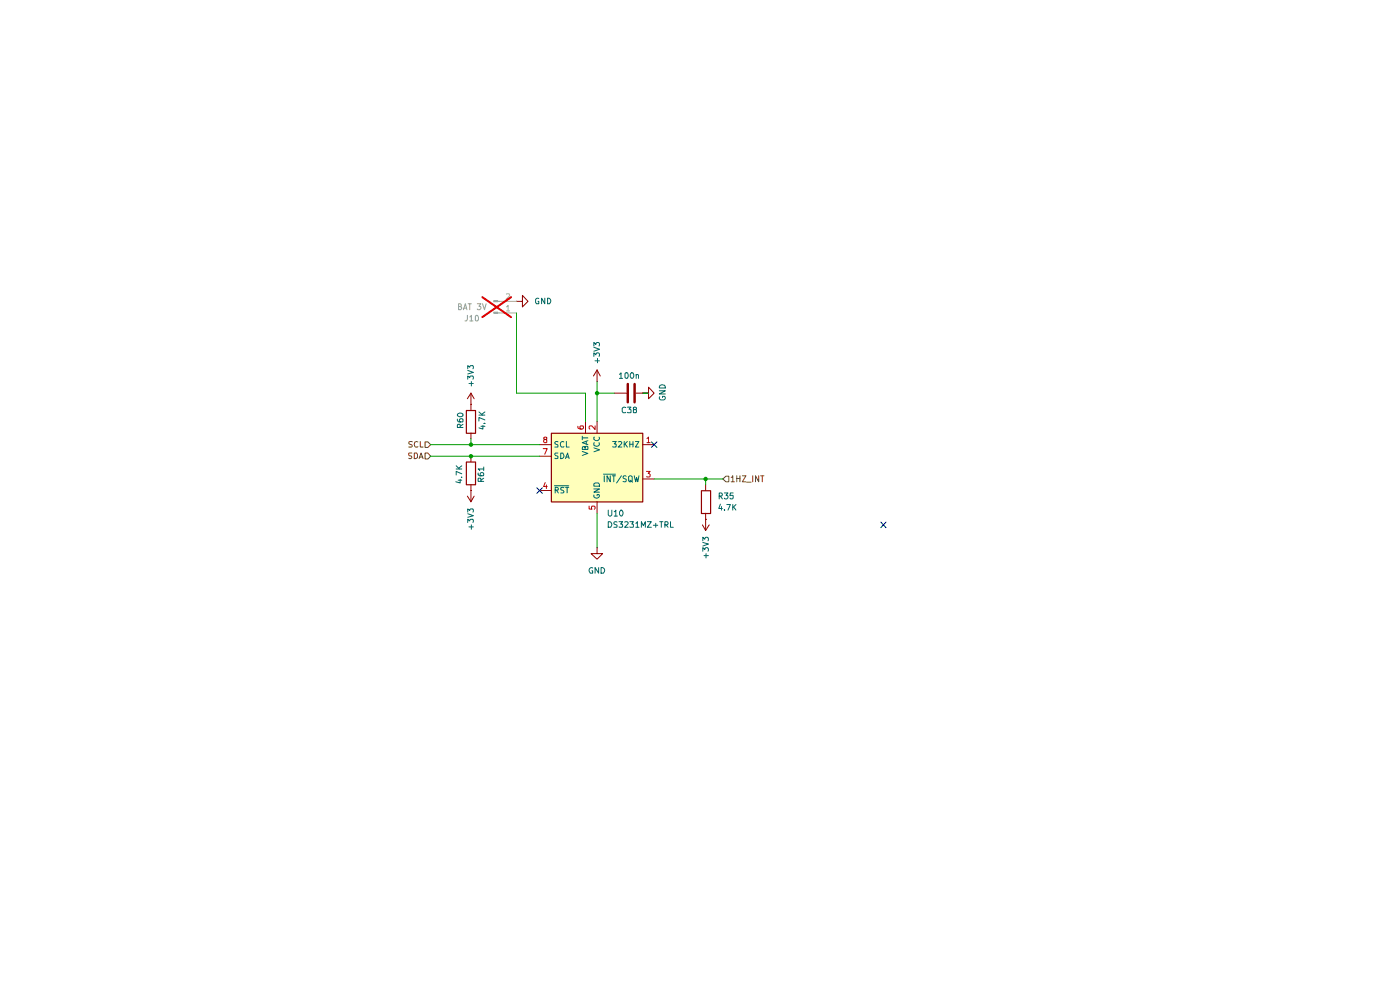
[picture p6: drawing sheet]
<svg xmlns="http://www.w3.org/2000/svg" width="297mm" height="210mm" viewBox="0 0 297 210" stroke-linecap="round" stroke-linejoin="round" font-family="sans-serif">
<path d="M117 91.9h19.4v14.6h-19.4z" fill="#ffb"/>
<path d="M99.1 105.2l.8 1.2M99.9 104.1h.1M99.9 104.1v2.3M100.6 105.2l-.7 1.2M126.7 116.2v1.2h1.1l-1.1 1.2-1.3-1.2h1.3M126.7 116.2h.1" fill="none" stroke="#910000" stroke-width=".21"/>
<path d="M153.3 101.6l.7-.6h.6v1.2h-.6z" fill="#fff"/>
<path d="M153.3 101.6l.7-.6h.6v1.2h-.6zM155.1 101.3l.4-.4v1.3M155.1 102.2h.7M156.3 100.9v1.3M156.3 101.5h.7M157 100.9v1.3M157.5 100.9h.7l-.7 1.3h.7M158.4 102.3h.9M159.7 100.9v1.3M161 100.9v1.3l-.7-1.3v1.3M161.4 100.9h.7M161.7 100.9v1.3" fill="none" stroke="#765500" stroke-width=".21"/>
<path d="M117 91.9h19.4v14.6h-19.4zM148.8 104.1h2v4.8h-2z" fill="none" stroke="#910000" stroke-width=".25"/>
<g fill="none" stroke="#910000" stroke-width=".21">
<path d="M126.7 78.5l-.8 1.3M126.7 78.5l.6 1.3M126.7 78.5v2.4M114.5 94.3h2.4M114.5 96.8h2.4M124.2 89.4v2.5M126.7 80.9h.1M126.7 89.4v2.5M130.3 83.4h2.6M134.9 83.4h2.7v1.2l1.2-1.2-1.2-1.3v1.3h-1.3M136.3 83.4h.1M136.3 94.3h2.5"/>
<path d="M114.5 104.1h2.4M126.7 106.4v2.5M136.3 101.6h2.5M149 111.3l.7 1.2M149.7 110.2h.1M149.7 102.8v1.3M149.7 108.9v3.6M150.5 111.3l-.8 1.2"/>
</g>
<path d="M133.2 81.5v3.8M134.6 81.5v3.8" fill="none" stroke="#910000" stroke-width=".51"/>
<path d="M115.2 95.2h.9l-.5 1.2M115.6 93.2l-.3-.2 .3-.3 .4 .1v.3a.48 .48 0 0 0-.5 .2 .48 .48 0 0 0 0 .6l.5-.1v-.5l-.2-.1M122.6 90.4l.1 .4 .8 .2 .3-.2-.1-.5h-.5l-.2 .2v.3l.3 .2M126.2 90.3v.8l-.6-.8h-.5l-.1 .2v.3l.1 .2M137.2 100h.7l-.4 .4 .4 .3v.3l-.1 .2-.6-.1M137.2 93.1l.4-.4v1.2M137.2 93.9h.7M115.7 102.4l-.4 .8h.8M115.9 102.9v.7M125 107.4v.6h.6v-.6h.5l.1 .1v.4l-.1 .1" fill="none" stroke="#b90000" stroke-width=".21"/>
<g fill="none" stroke="#006665" stroke-width=".21">
<path d="M118.4 96.1h-.5l-.2 .2 .2 .4 .5 .2v.3h-.7M118.4 93.7h-.6a.57 .57 0 0 0 .6 .7l-.1 .4h-.6M119 96.1h.4a.66 .66 0 0 1 .2 .7 .66 .66 0 0 1-.6 .5zM119.6 93.7l-.2-.1a.67 .67 0 0 0-.5 .6 .67 .67 0 0 0 .2 .6l.5-.1M120 97.3l.4-1.2 .3 1.2M120.1 96.9h.6M120.1 93.6v1.2h.6M123.5 95.8l1.2 .4-1.2 .4M123.5 92.5v.8M123.5 92.9h1.2M124.1 94.9v-.2h.3h.3v.6h-1.2l.1-.6h.4l.1 .2v.4M124.4 93.6v.6"/>
<path d="M124.7 93.5l-1.2 .4 1.2 .4M126 95l1.2 .4-1.2 .4M126.1 93.9l-.1 .5a.61 .61 0 0 0 .8 .3 .61 .61 0 0 0 .3-.8M126.1 92.7l-.1 .5a.61 .61 0 0 0 .8 .2 .61 .61 0 0 0 .3-.7M130 93.6h.7l-.4 .6h.3l.1 .1-.1 .5-.6-.1M131.2 93.7l.5-.1 .2 .3-.7 .9h.7M132.4 93.6v1.2M132.6 94.2l.5 .6M133.1 93.6l-.7 .7M133.6 93.6v1.2M133.6 94.2h.7M134.3 93.6v1.2"/>
<path d="M134.8 93.6h.8l-.8 1.2h.8M117.6 103h3.1M117.8 104h.6v-.5l-.6-.1v1.2M118 104l.5 .6M119.6 103.5h-.6v.3l.6 .4-.1 .4h-.5M120 103.4h.7M120.3 103.4v1.2M126 105v.4a.61 .61 0 0 0 .8 .3 .61 .61 0 0 0 .3-.8h-.4v.3M126 103.7h1.2l-1.2 .7h1.2M126 102.6l.2-.2h.7l.3 .4v.3h-1.2zM128 100.6h2.6M128.2 100.9v1.3"/>
<path d="M129.5 100.9v1.3l-.7-1.3v1.3M129.9 100.9h.7M130.2 100.9v1.3M131.8 100.9l-1 1.5M132.8 101l-.4-.1-.2 .3 .1 .2 .5 .3v.3l-.1 .2-.5-.1M133.4 101.1l.2-.2 .5 .2v.9l-.2 .2-.5-.2zM133.6 101.9l.6 .4M134.5 100.9l.4 1.3 .1-.9 .3 .9 .3-1.3"/>
</g>
<path d="M90.2 96.1h.6l.6 .7-.6 .6h-.6z" fill="#fff"/>
<path d="M87.4 96.1l-.7 .1v.3l.7 .4-.3 .4-.4-.1M87.9 96.1h.5l.2 .3v.6l-.4 .3h-.3zM88.9 97.3l.4-1.2 .4 1.2M89.1 96.9h.6M90.2 96.1h.6l.6 .7-.6 .6h-.6z" fill="none" stroke="#765500" stroke-width=".21"/>
<path d="M90.2 93.7h.6l.6 .6-.6 .6h-.6z" fill="#fff"/>
<path d="M87.5 93.7h-.7v.5l.5 .1 .2 .4-.2 .1h-.6M88.6 93.7l-.2-.1a.67 .67 0 0 0-.5 .6 .67 .67 0 0 0 .2 .6l.5-.1M89.2 93.6v1.2h.5M90.2 93.7h.6l.6 .6-.6 .6h-.6z" fill="none" stroke="#765500" stroke-width=".21"/>
<path d="M98.9 98h2v4.8h-2zM98.9 87.1h2v4.8h-2z" fill="none" stroke="#910000" stroke-width=".25"/>
<path d="M109.6 63.9h1.2v-1.2l1.2 1.2-1.2 1.2v-1.2M109.6 63.9h.1M99.9 85.8h.1M99.9 83.4v3.6M99.9 91.9v1.2M99.9 96.8v1.2M99.9 83.4l-.8 1.2M99.9 83.4l.7 1.2M99.9 102.8v1.3" fill="none" stroke="#910000" stroke-width=".21"/>
<path d="M104.7 66.2h.9v.3h-.9z" fill="#a0a0a0"/>
<path d="M104.7 66.2h.9v.3h-.9z" fill="none" stroke="#a0a0a0" stroke-width=".21"/>
<path d="M104.7 63.8h.9v.2h-.9z" fill="#a0a0a0"/>
<path d="M104.7 63.8h.9v.2h-.9zM105.6 66.4h4M105.6 63.9h4" fill="none" stroke="#a0a0a0" stroke-width=".21"/>
<path d="M107.4 65.1l.4-.3v1.2M107.4 62.4l.6-.1 .1 .4-.7 .8h.7M107.4 66h.7" fill="none" stroke="#a9a9a9" stroke-width=".21"/>
<path d="M102.3 63l6.1 4.3M108.4 63l-6.1 4.3" fill="none" stroke="#f10000" stroke-width=".42"/>
<path d="M109.6 66.4v17h14.6v6M91.4 96.8h23.1M91.4 94.3h23.1M99.9 93.1v1.2M126.7 80.9v8.5M126.7 83.4h3.6M136.3 83.4h1.3M126.7 108.9v7.3M138.8 101.6h14.5M149.7 101.6v1.2" fill="none" stroke="#090" stroke-width=".21"/>
<path d="M138.2 93.7l1.2 1.2M139.4 93.7l-1.2 1.2M113.9 103.5l1.2 1.1M115.1 103.5l-1.2 1.1M186.9 110.7l1.1 1.2M188 110.7l-1.1 1.2" fill="none" stroke="#00008a" stroke-width=".21"/>
<g fill="#090">
<circle cx="99.9" cy="96.8" r=".47"/>
<circle cx="149.7" cy="101.6" r=".47"/>
<circle cx="126.7" cy="83.4" r=".47"/>
<circle cx="99.9" cy="94.3" r=".47"/>
</g>
<g fill="none" stroke="#006665" stroke-width=".21">
<path d="M99.2 78.6l1.2 .4-1.2 .3M99.2 78.2v-.6l.5 .3 .1-.3h.5v.6M114.3 63.3a.45 .45 0 0 0-.7 .2v.7l.2 .2h.5v-.5h-.2M115.6 63.2v1.2l-.7-1.2v1.2M116.2 63.2a.66 .66 0 0 1 .6 .5 .66 .66 0 0 1-.2 .7h-.4zM126 75.6v-.8l.4 .5 .1-.4h.6v.7M126 73.7l1.2 .4-1.2 .4M126 73.4v-.8l.4 .5 .1-.4h.6v.7M126.2 76.5h1M126.7 76v1M131.4 79.4l.3-.3v1.2M132.6 79.2l.2-.1h.3a.86 .86 0 0 1-.1 1.2l-.4-.3z"/>
<path d="M133.8 79.2l.1-.1 .4 .1a.66 .66 0 0 1-.3 1.1l-.1-.1a.67 .67 0 0 1-.1-1zM135 79.6l.1-.2 .3 .1 .1 .8M135 79.4v.9M96.8 99.5h1.2M96.8 98.8l.7 .7M97 88.9l.3 .6h.8l.1-.6h-.7v.4l.2 .2M97.1 87.8a.94 .94 0 0 1 1.1 0l-.1 .4a.66 .66 0 0 1-1.1-.2zM97.6 90.7v-.6l-.5-.1-.1 .7h1.2M98 98.8l-.7 .5M98.2 90l-.6 .4M99.2 80.4v-.6l.5 .3 .1-.3h.5v.6M99.5 81.4h.9"/>
<path d="M100 80.9v1M101.6 88.1h1.3M101.6 87.4l.8 .7M102 90.4h.9M102.4 90.3v.7l-.8-.2M102.6 99.5h-1.2l.4 .3M102.6 99.1v.7M102.7 89.8h.2M102.9 89.1l-1.3-.5v.7M102.9 87.4l-.7 .5M131.4 80.3h.7M132.8 86.4h-.1a.45 .45 0 0 0-.7 .2v.7l.2 .2h.6"/>
<path d="M133.1 86.4h.8l-.5 .4 .5 .2v.5h-.8M134.5 86.9l-.1-.1v-.4h.6v.4l-.6 .2 .1 .5h.5a.36 .36 0 0 0-.2-.6M139.9 82.9h1.2l-1.2 .7h1.2M140 84.2l-.1 .3 .3 .3h.6l.3-.3-.1-.4h-.5v.2M140 81.7h1l.1 .6h-1.2zM97.2 101.9h.8M97.6 101.7v.7l-.9-.2M97.9 101.3h.1M98 100.5l-1.2-.5v.8M99.2 110.8v-.6l.5 .3 .1-.3h.5v.6M99.2 109l1.2 .4-1.2 .3M99.2 108.6v-.6l.5 .3 .1-.3h.5v.6"/>
<path d="M99.5 111.8h.9M100 111.3v1M101.4 100.3v.5l.3 .1h.8v-.6h-.6v.5l.2 .1M102 102.1l-.1-.7h-.4l-.1 .7h1.2M102.6 101.4l-.6 .5M129 110.7a.66 .66 0 0 1 .8 .4 .66 .66 0 0 1-.3 .7h-.5zM129 108.2v1l.3 .3h.2l.3-.3v-1M130.3 108.5l.3-.3v1.3M130.3 109.5h.7M130.9 110.7h-.4l-.3 .2 .1 .3 .6 .2v.4h-.7M131.3 110.7h.8l-.4 .5h.3v.6h-.7M131.7 108.2a.68 .68 0 0 1 .5 .6 .68 .68 0 0 1-.5 .7 .75 .75 0 0 1 0-1.3z"/>
<path d="M132.5 110.7h.5l.3 .2-.8 .9h.8M133.6 110.7h.8l-.4 .5 .4 .1v.5h-.8M134.9 111l.3-.3v1.1M134.9 111.8h.7M136.1 111.8v-1.1l.4 .8 .4-.8v1.1M137.3 110.7h.9l-.9 1.1h.9M138.6 111.4h.9M139.1 111v.8M140 110.7h.6M140.3 110.7v1.1M141.1 111.3h.5v-.6h-.5v1.1M141.3 111.3l.4 .5"/>
<path d="M142.2 110.7v1.1h.6M149.1 116.9v-.7l.4 .4 .3-.4h.4v.7M149.1 115.1l1.2 .3-1.2 .4M149.1 114.7v-.7l.4 .4 .3-.4h.4v.7M149.4 117.9h.9M149.8 117.4v1M152.6 105.2h.6v-.6h-.6v1.2M152.8 106.9l-.3 1h.7M152.8 105.2l.4 .6M153.1 107.4v.8M153.7 108.1v.1M153.7 104.6h.7l-.4 .5 .4 .1v.4l-.2 .2h-.4l-.1-.1"/>
<path d="M154.2 107h.7l-.5 1.2M155.5 107v1.2M155.5 104.6h-.6v.6l.6-.1v.6l-.1 .1h-.4l-.1-.1M155.6 107.5l.5 .7M156.1 107l-.6 .7M125.7 120.5a.61 .61 0 0 0-.7 .3 .61 .61 0 0 0 .2 .8h.5v-.5h-.1M127 120.4v1.2l-.8-1.2v1.2M127.5 120.4a.66 .66 0 0 1 .7 .4 .66 .66 0 0 1-.2 .8h-.5z"/>
</g>
<path d="M97.3 65h.5v-.5l-.5-.1v1.3h.4l.3-.4-.4-.3M98.3 65.7l.4-1.3 .4 1.3M98.4 65.4h.6M99.1 66.9v.8l-.1 .4h-.4M99.3 64.4h.7M99.7 67.2l.3-.3v1.2M99.7 64.4v1.3M99.7 68.1h.6M100.9 67h.1a.6 .6 0 0 1 .6 .4 .6 .6 0 0 1-.3 .7h-.3l-.2-.2zM101.3 64.4h.7l-.4 .5 .3 .1 .1 .4-.2 .3h-.4l-.1-.2M102.4 64.4l.4 1.3 .3-1.3" fill="none" stroke="#989898" stroke-width=".21"/>
</svg>
